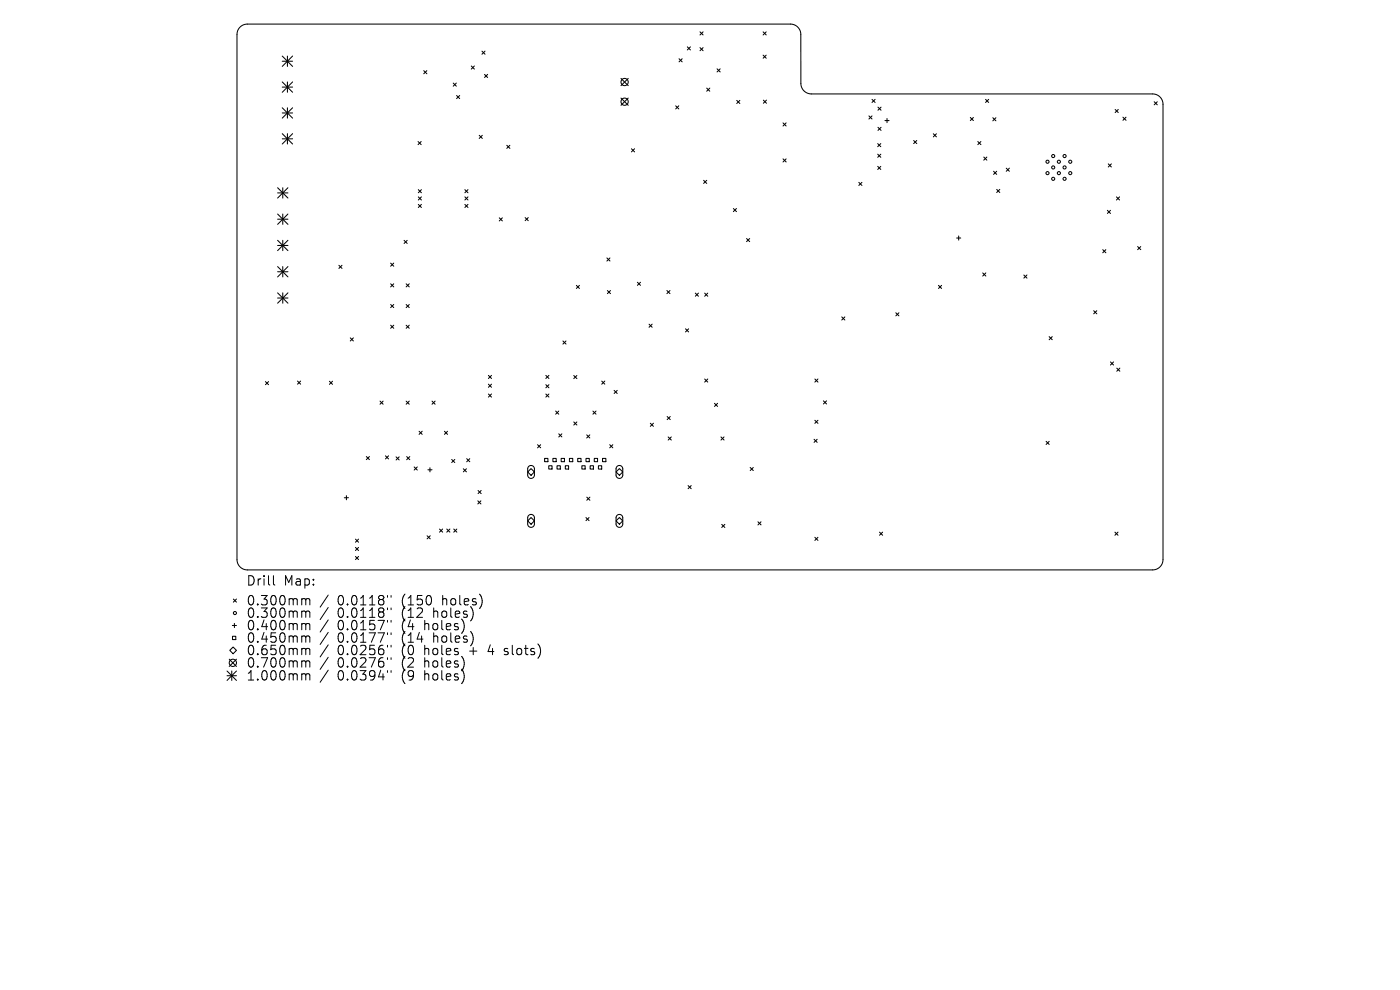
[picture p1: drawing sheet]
<svg xmlns="http://www.w3.org/2000/svg" width="297mm" height="210mm" viewBox="0 0 297 210" stroke-linecap="round" stroke-linejoin="round" font-family="sans-serif">
<defs><g id="words">
<g font-size="2.8">
<text x="52.2" y="124.5">Drill</text>
<text x="60.2" y="124.5">Map:</text>
<text x="52.2" y="128.7">0.300mm</text>
<text x="52.2" y="131.3">0.300mm</text>
<text x="71.6" y="128.7">0.0118&quot;</text>
<text x="71.6" y="131.3">0.0118&quot;</text>
<text x="85.3" y="128.7">(150</text>
<text x="85.3" y="131.3">(12</text>
<text x="92.2" y="131.3">holes)</text>
<text x="94.1" y="128.7">holes)</text>
<text x="52.2" y="134">0.400mm</text>
<text x="52.2" y="136.6">0.450mm</text>
<text x="71.6" y="134">0.0157&quot;</text>
<text x="71.6" y="136.6">0.0177&quot;</text>
<text x="85.3" y="134">(4</text>
<text x="85.3" y="136.6">(14</text>
<text x="90.3" y="134">holes)</text>
<text x="92.2" y="136.6">holes)</text>
<text x="52.2" y="139.3">0.650mm</text>
<text x="52.2" y="141.9">0.700mm</text>
<text x="71.6" y="139.3">0.0256&quot;</text>
<text x="71.6" y="141.9">0.0276&quot;</text>
<text x="85.3" y="139.3">(0</text>
<text x="85.3" y="141.9">(2</text>
<text x="90.3" y="139.3">holes</text>
<text x="90.3" y="141.9">holes)</text>
<text x="100" y="139.3">+</text>
<text x="104.2" y="139.3">4</text>
<text x="107.9" y="139.3">slots)</text>
<text x="52.2" y="144.6">1.000mm</text>
<text x="71.6" y="144.6">0.0394&quot;</text>
<text x="85.3" y="144.6">(9</text>
<text x="90.3" y="144.6">holes)</text>
</g>
</g></defs>
<g fill="none" stroke="#000" stroke-width=".22">
<path d="M50.9 5.8l.8-.6 .8-.1h115.2a2.19 2.19 0 0 1 2.2 2.2v10.4a2.23 2.23 0 0 0 2.2 2.2h72.4a2.19 2.19 0 0 1 2.2 2.2v96.6a2.19 2.19 0 0 1-2.2 2.2h-192a2.19 2.19 0 0 1-2.2-2.2v-111.4l.1-.7zM59.9 11.9l2.2 2.2M59.9 13h2.2M59.9 17.4l2.2 2.2M59.9 18.5h2.2M61 11.9v2.2M61 17.4v2.2M62.1 11.9l-2.2 2.2M62.1 17.4l-2.2 2.2M89.9 15l.7 .6M90.6 15l-.7 .6M96.2 17.6l.6 .7"/>
<path d="M96.8 17.6l-.6 .7M100 14l.6 .7M100.6 14l-.6 .7M102.2 10.8l.7 .7M102.8 15.8l.6 .6M102.9 10.8l-.7 .7M103.4 15.8l-.6 .6M131.7 16.6l1.6 1.6M133.3 16.6l-1.6 1.6M144.1 12.5l.6 .6M144.7 12.5l-.6 .6M145.8 9.9l.7 .7"/>
<path d="M146.5 9.9l-.7 .7M148.5 6.8l.7 .6M148.5 10.1l.7 .7M149.2 6.8l-.7 .6M149.2 10.1l-.7 .7M149.9 18.7l.7 .6M150.6 18.7l-.7 .6M152.1 14.6l.7 .7M152.8 14.6l-.7 .7M161.9 6.8l.6 .6M161.9 11.7l.6 .7M162.5 6.8l-.6 .6"/>
<path d="M162.5 11.7l-.6 .7M58.9 39.8l2.2 2.2M59.9 22.9l2.2 2.2M59.9 24h2.2M59.9 28.4l2.2 2.1M59.9 29.5h2.2M60 39.8v2.2M61 22.9v2.2M61 28.4v2.1M61.1 39.8l-2.2 2.2M62.1 22.9l-2.2 2.2M62.1 28.4l-2.2 2.1"/>
<path d="M88.7 30l.6 .7M89.3 30l-.6 .7M96.9 20.3l.6 .6M97.5 20.3l-.6 .6M101.7 28.7l.6 .7M102.3 28.7l-.6 .7M107.5 30.8l.7 .7M108.2 30.8l-.7 .7M131.7 20.8l1.6 1.5M133.3 20.8l-1.6 1.5M134 31.6l.6 .6M134.6 31.6l-.6 .6"/>
<path d="M143.3 22.5l.7 .6M144 22.5l-.7 .6M149.3 38.3l.6 .6M149.9 38.3l-.6 .6M156.3 21.3l.7 .7M157 21.3l-.7 .7M161.9 21.2l.7 .7M162.6 21.2l-.7 .7M166.1 26.1l.7 .6M166.1 33.7l.7 .7M166.8 33.7l-.7 .7M166.8 26.1l-.7 .6"/>
<path d="M182.2 38.7l.7 .6M182.9 38.7l-.7 .6M184.3 24.6l.7 .6M185 24.6l-.7 .6M185 21.1l.7 .6M185.7 21.1l-.7 .6M186.2 30.5l.7 .6M186.2 32.7l.7 .7M186.2 35.3l.7 .6M186.3 22.7l.6 .7M186.3 27l.6 .7M186.9 30.5l-.7 .6"/>
<path d="M186.9 32.7l-.7 .7M186.9 35.3l-.7 .6M186.9 22.7l-.6 .7M186.9 27l-.6 .7M187.7 25.6h.9M188.2 25.1v.9M193.8 29.8l.7 .7M194.5 29.8l-.7 .7M198 28.4l.7 .6M198.7 28.4l-.7 .6M205.8 24.9l.7 .7M206.5 24.9l-.7 .7"/>
<path d="M207.4 30l.7 .7M208.1 30l-.7 .7M208.7 33.3l.7 .7M209.1 21.1l.6 .6M209.4 33.3l-.7 .7M209.7 21.1l-.6 .6M210.6 25l.7 .6M210.8 36.3l.6 .7M211.3 25l-.7 .6M211.4 36.3l-.6 .7M213.5 35.7l.6 .6M214.1 35.7l-.6 .6"/>
<path d="M235.1 34.8l.7 .6M235.8 34.8l-.7 .6M236.6 23.2l.6 .7M237.2 23.2l-.6 .7M238.2 24.9l.7 .6M238.9 24.9l-.7 .6M244.9 21.6l.6 .6M245.5 21.6l-.6 .6M58.9 40.9h2.2M58.9 45.4l2.2 2.2M58.9 46.5h2.2M58.9 51l2.2 2.2"/>
<path d="M58.9 52.1h2.2M58.9 56.5l2.2 2.2M58.9 57.6h2.2M60 45.4v2.2M60 51v2.2M60 56.5v2.2M61.1 45.4l-2.2 2.2M61.1 51l-2.2 2.2M61.1 56.5l-2.2 2.2M71.9 56.3l.7 .6M72.6 56.3l-.7 .6M82.9 55.8l.6 .7"/>
<path d="M83.5 55.8l-.6 .7M85.7 51l.7 .6M86.4 51l-.7 .6M88.7 40.2l.7 .7M88.7 41.8l.7 .6M88.7 43.4l.7 .6M89.4 40.2l-.7 .7M89.4 41.8l-.7 .6M89.4 43.4l-.7 .6M98.6 40.2l.7 .7M98.6 41.8l.7 .6M98.6 43.4l.7 .6"/>
<path d="M99.3 40.2l-.7 .7M99.3 41.8l-.7 .6M99.3 43.4l-.7 .6M105.9 46.2l.7 .7M106.6 46.2l-.7 .7M111.4 46.2l.7 .6M112.1 46.2l-.7 .6M128.7 54.7l.7 .7M129.4 54.7l-.7 .7M135.2 59.9l.7 .6M135.9 59.9l-.7 .6M155.6 44.2l.6 .7"/>
<path d="M156.2 44.2l-.6 .7M158.4 50.6l.6 .7M159 50.6l-.6 .7M202.9 50.5h.9M203.4 50.1v.8M208.5 57.9l.6 .7M209.1 57.9l-.6 .7M211.4 40.2l.7 .6M212.1 40.2l-.7 .6M217.2 58.3l.7 .7M217.9 58.3l-.7 .7M233.9 53l.7 .6"/>
<path d="M234.6 53l-.7 .6M234.9 44.6l.7 .7M235.6 44.6l-.7 .7M236.8 41.8l.7 .6M237.5 41.8l-.7 .6M241.3 52.3l.7 .7M242 52.3l-.7 .7M58.9 62.1l2.2 2.2M58.9 63.2h2.2M60 62.1v2.2M61.1 62.1l-2.2 2.2M74.3 71.7l.7 .6"/>
<path d="M75 71.7l-.7 .6M82.9 60.2l.6 .7M82.9 64.6l.6 .7M82.9 69l.6 .6M83.5 60.2l-.6 .7M83.5 64.6l-.6 .7M83.5 69l-.6 .6M86.2 60.2l.6 .7M86.2 64.6l.6 .7M86.2 69l.6 .6M86.8 64.6l-.6 .7M86.8 60.2l-.6 .7"/>
<path d="M86.8 69l-.6 .6M103.6 79.6l.7 .7M104.3 79.6l-.7 .7M115.8 79.6l.7 .7M116.5 79.6l-.7 .7M119.4 72.3l.7 .7M120.1 72.3l-.7 .7M121.7 79.7l.7 .6M122.3 60.5l.6 .7M122.4 79.7l-.7 .6M122.9 60.5l-.6 .7M128.9 61.6l.6 .7"/>
<path d="M129.5 61.6l-.6 .7M137.7 68.8l.6 .6M138.3 68.8l-.6 .6M141.5 61.6l.6 .7M142.1 61.6l-.6 .7M145.4 69.8l.7 .6M146.1 69.8l-.7 .6M147.5 62.2l.7 .6M148.2 62.2l-.7 .6M149.5 62.2l.6 .6M150.1 62.2l-.6 .6M178.6 67.2l.6 .7"/>
<path d="M179.2 67.2l-.6 .7M190 66.3l.7 .7M190.7 66.3l-.7 .7M199.1 60.5l.7 .7M199.8 60.5l-.7 .7M222.6 71.4l.6 .7M223.2 71.4l-.6 .7M232 65.9l.7 .7M232.7 65.9l-.7 .7M235.6 76.8l.6 .6M236.2 76.8l-.6 .6M236.9 78.1l.7 .7"/>
<path d="M237.6 78.1l-.7 .7M56.3 80.9l.7 .7M57 80.9l-.7 .7M63.1 80.8l.7 .7M63.8 80.8l-.7 .7M69.9 80.9l.6 .6M70.5 80.9l-.6 .6M77.7 96.8l.7 .7M78.4 96.8l-.7 .7M80.6 85.1l.7 .6M81.3 85.1l-.7 .6M81.8 96.7l.6 .7"/>
<path d="M82.4 96.7l-.6 .7M84 96.9l.7 .7M84.7 96.9l-.7 .7M86.2 85.1l.6 .6M86.3 96.9l.6 .6M86.8 85.1l-.6 .6M86.9 96.9l-.6 .6M87.9 99.1l.6 .6M88.5 99.1l-.6 .6M88.9 91.5l.7 .6M89.6 91.5l-.7 .6M90.8 99.7h.9"/>
<path d="M91.2 99.2v.9M91.7 85.1l.6 .6M92.3 85.1l-.6 .6M94.3 91.5l.6 .6M94.9 91.5l-.6 .6M95.8 97.5l.7 .6M96.5 97.5l-.7 .6M98.3 99.4l.6 .7M98.9 99.4l-.6 .7M99 97.3l.7 .7M99.7 97.3l-.7 .7M103.6 81.5l.7 .7"/>
<path d="M103.6 83.6l.7 .6M104.3 81.5l-.7 .7M104.3 83.6l-.7 .6M112.2 99a.71 .71 0 0 1 .7-.2 .71 .71 0 0 1 .5 .7v1.3a.71 .71 0 0 1-.7 .7 .71 .71 0 0 1-.8-.7v-1.4zM114 94.3l.7 .7M114.7 94.3l-.7 .7M115.5 97.2h.7v.7h-.7zM115.8 81.6l.7 .7M115.8 83.6l.7 .6M116.4 98.8h.7v.7h-.7zM116.5 81.6l-.7 .7M116.5 83.6l-.7 .6"/>
<path d="M117.3 97.2h.7v.7h-.7zM117.9 87.2l.6 .7M118.2 98.8h.7v.7h-.7zM118.5 87.2l-.6 .7M118.5 92l.7 .7M119 97.2h.7v.7h-.7zM119.2 92l-.7 .7M119.9 98.8h.7v.7h-.7zM120.8 97.2h.7v.7h-.7zM121.7 89.5l.7 .7M122.4 89.5l-.7 .7M122.6 97.2h.7v.7h-.7z"/>
<path d="M123.4 98.8h.7v.7h-.7zM124.3 97.2h.7v.7h-.7zM124.5 92.3l.6 .6M125.1 92.3l-.6 .6M125.2 98.8h.7v.7h-.7zM125.8 87.2l.6 .7M126.1 97.2h.7v.7h-.7zM126.4 87.2l-.6 .7M127 98.8h.6v.7h-.6zM127.6 80.8l.7 .7M127.8 97.2h.7v.7h-.7zM128.3 80.8l-.7 .7"/>
<path d="M129.3 94.3l.7 .7M130 94.3l-.7 .7M130.3 82.8l.6 .7M130.9 99a.71 .71 0 0 1 .8-.2 .71 .71 0 0 1 .4 .7v1.3a.71 .71 0 0 1-.7 .7 .71 .71 0 0 1-.7-.7v-1.4zM130.9 82.8l-.6 .7M138 89.8l.6 .6M138.6 89.8l-.6 .6M141.5 88.4l.7 .6M141.8 92.7l.6 .6M142.2 88.4l-.7 .6M142.4 92.7l-.6 .6M149.5 80.4l.6 .7"/>
<path d="M150.1 80.4l-.6 .7M151.6 85.6l.6 .6M152.2 85.6l-.6 .6M152.9 92.7l.7 .6M153.6 92.7l-.7 .6M159.1 99.2l.7 .6M159.8 99.2l-.7 .6M172.7 93.2l.7 .6M172.9 80.4l.6 .7M172.9 89.1l.6 .7M173.4 93.2l-.7 .6M173.5 80.4l-.6 .7"/>
<path d="M173.5 89.1l-.6 .7M174.7 85l.6 .7M175.3 85l-.6 .7M221.9 93.6l.7 .7M222.6 93.6l-.7 .7M73 105.6h.9M73.5 105.1v.9M75.4 114.4l.7 .6M75.4 116.1l.7 .7M75.4 118l.7 .7M76.1 114.4l-.7 .6M76.1 116.1l-.7 .7"/>
<path d="M76.1 118l-.7 .7M90.6 113.7l.7 .6M91.3 113.7l-.7 .6M93.2 112.2l.7 .7M93.9 112.2l-.7 .7M94.8 112.2l.6 .7M95.4 112.2l-.6 .7M96.3 112.2l.6 .7M96.9 112.2l-.6 .7M101.4 106.2l.6 .7M101.4 104l.7 .7M102 106.2l-.6 .7"/>
<path d="M102.1 104l-.7 .7M111.9 100.1l.8-.7 .7 .7-.7 .7zM111.9 110.5l.8-.7 .7 .7-.7 .7zM112.2 109.3a.71 .71 0 0 1 .7-.1 .71 .71 0 0 1 .5 .6v1.4a.71 .71 0 0 1-.7 .7 .71 .71 0 0 1-.8-.7v-1.4zM124.3 109.8l.7 .6M124.5 105.5l.6 .6M125 109.8l-.7 .6M125.1 105.5l-.6 .6M130.7 100.1l.7-.7 .7 .7-.7 .7zM130.7 110.5l.7-.7 .7 .7-.7 .7zM130.9 109.3a.71 .71 0 0 1 .8-.1 .71 .71 0 0 1 .4 .6v1.4a.71 .71 0 0 1-.7 .7 .71 .71 0 0 1-.7-.7v-1.4zM146 103l.6 .7"/>
<path d="M146.6 103l-.6 .7M153.1 111.2l.7 .7M153.8 111.2l-.7 .7M160.8 110.7l.7 .6M161.5 110.7l-.7 .6M172.9 114l.6 .6M173.5 114l-.6 .6M186.6 112.9l.6 .6M187.2 112.9l-.6 .6M236.5 112.9l.7 .6M237.2 112.9l-.7 .6M48.6 139.8l1.6 1.6"/>
<path d="M48.7 138l.8-.7 .7 .7-.7 .7zM49.3 132.7h.9M49.3 135h.7v.7h-.7zM49.5 127.1l.7 .6M49.7 132.2v.9M50.2 127.1l-.7 .6M50.2 139.8l-1.6 1.6M48.2 142.3l2 2M48.2 143.3h2M49.2 142.3v2M50.2 142.3l-2 2"/>
<circle cx="132.5" cy="17.4" r=".77"/>
<circle cx="132.5" cy="21.6" r=".77"/>
<circle cx="222.2" cy="36.7" r=".33"/>
<circle cx="222.2" cy="34.3" r=".33"/>
<circle cx="223.4" cy="35.5" r=".33"/>
<circle cx="223.4" cy="37.9" r=".33"/>
<circle cx="223.4" cy="33.1" r=".33"/>
<circle cx="224.6" cy="36.7" r=".33"/>
<circle cx="224.6" cy="34.3" r=".33"/>
<circle cx="225.8" cy="35.5" r=".33"/>
<circle cx="225.8" cy="37.9" r=".33"/>
<circle cx="225.8" cy="33.1" r=".33"/>
<circle cx="227.1" cy="36.7" r=".33"/>
<circle cx="227.1" cy="34.3" r=".33"/>
<circle cx="49.8" cy="130" r=".33"/>
<circle cx="49.4" cy="140.6" r=".77"/>
</g>
<g fill="none" stroke="#000" stroke-width=".21">
<path d="M58 122.1v1.7l.3 .3M64.3 127l.5 .1 .1 .2M64.3 129.6h.3l.3 .3M64.3 132.3h.3l.3 .3M64.3 134.9l.5 .1 .1 .2M64.3 137.5h.3l.3 .3M64.9 127.3l.3-.3 .4 .1 .1 1.2M64.9 127.3v1M64.9 129.9v1.1M64.9 132.6v1M64.9 135.2v1M64.9 137.8v1.1"/>
<path d="M64.9 129.9l.3-.3 .4 .1 .1 1.3M64.9 132.6l.3-.3 .4 .1 .1 1.2M64.9 135.2l.3-.3 .4 .1 .1 1.2M64.9 137.8l.3-.3 .4 .1 .1 1.3M69.6 126.2l-1.7 2.6M69.6 128.9l-1.7 2.5M69.6 131.5l-1.7 2.6M69.6 134.1l-1.7 2.6M69.6 136.8l-1.7 2.6M69.6 139.4l-1.7 2.6M82.2 126.3v.4M82.2 129v.3"/>
<path d="M82.2 131.6v.4M82.2 134.2v.4M82.2 136.9v.4M82.2 139.5v.4M83 126.3v.4M83 129v.3M83 131.6v.4M83 134.2v.4M83 136.9v.4M83 139.5v.4M107 138.8l.2 .1M107.1 137.6v.5"/>
<path d="M64.3 140.2h.3l.3 .3M64.3 142.9l.5 .1 .1 .2M64.9 140.5v1M64.9 143.2v1.1M64.9 140.5l.3-.3 .4 .1 .1 1.2M64.9 143.2l.3-.3 .4 .1 .1 1.3M69.6 142.2l-1.7 2.5M82.2 142.3v.3M83 142.3v.3"/>
</g>
<use href="#words"/>
</svg>
